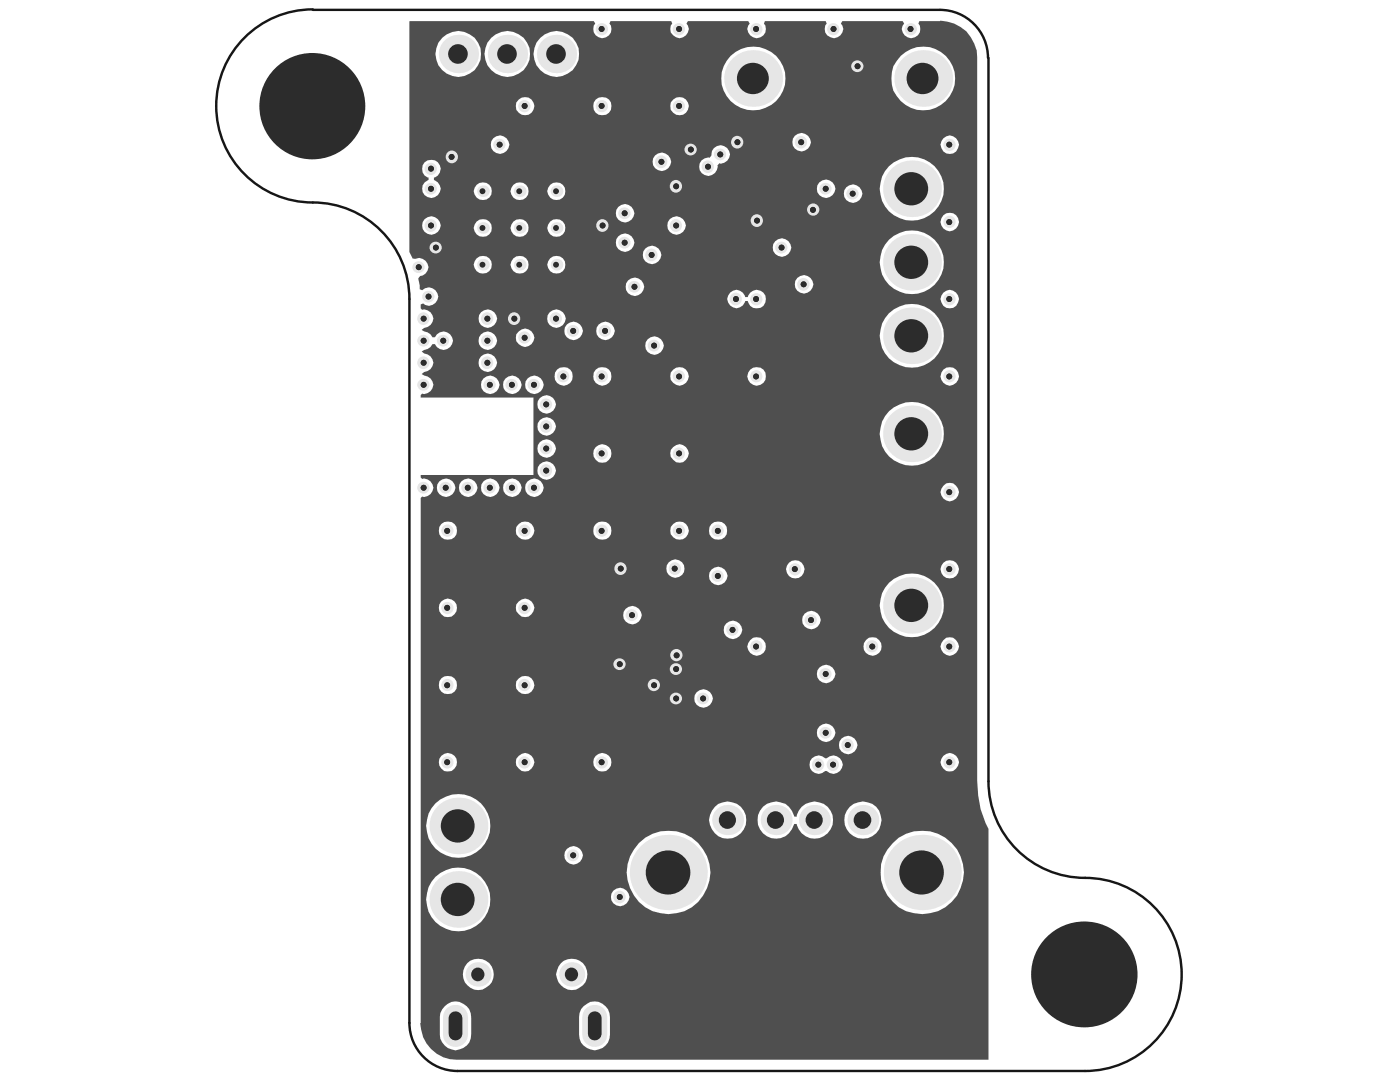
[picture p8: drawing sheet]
<svg xmlns="http://www.w3.org/2000/svg" width="279mm" height="216mm" viewBox="0 0 279 216" stroke-linecap="round" stroke-linejoin="round" font-family="sans-serif">
<path d="M81.7 4.2h36.8l.3 .5a1.81 1.81 0 0 0 .2 2.5 1.81 1.81 0 0 0 2.4 0 1.81 1.81 0 0 0 .2-2.5l.2-.5h12.2l.2 .5a1.81 1.81 0 0 0 .1 2.5 1.81 1.81 0 0 0 2.5 0 1.81 1.81 0 0 0 .2-2.5l.3-.5h12l.3 .5a1.78 1.78 0 0 0 0 2.2 1.78 1.78 0 0 0 2.2 .5 1.73 1.73 0 0 0 .7-2.7l.2-.5h12.1l.2 .5a1.81 1.81 0 0 0 .2 2.5 1.81 1.81 0 0 0 2.4 0 1.81 1.81 0 0 0 .2-2.5l.3-.5h12l.3 .5a1.78 1.78 0 0 0 0 2.2 1.78 1.78 0 0 0 2.2 .5 1.73 1.73 0 0 0 .7-2.7l.2-.5h4.1a7.2 7.2 0 0 1 7.4 7.4v144.3a19.1 19.1 0 0 0 2.3 9.5v46.1h-106a7.2 7.2 0 0 1-7.3-7.4v-104.7l.3-.3a1.81 1.81 0 0 0 2.2-1.8 1.81 1.81 0 0 0-2.2-1.7l-.3-.3v-.5h22.5v-15.5h-22.5v-.5l.3-.3a1.83 1.83 0 0 0 2.1-1.5 1.83 1.83 0 0 0-1.8-2.1l-.4-.3 .4-.4a1.86 1.86 0 0 0 1.9-1.8 1.86 1.86 0 0 0-1.9-1.9l-.4-.4 1.7-.8 .4-.6h.5a1.88 1.88 0 0 0 2.9 .8 1.88 1.88 0 0 0 0-3 1.88 1.88 0 0 0-2.9 .8h-.5l-.4-.6-1.7-.9 .4-.4a1.83 1.83 0 0 0 1.9-2 1.83 1.83 0 0 0-2.2-1.6l-.3-.3v-.8l.4-.2a1.85 1.85 0 0 0 2.6-.2 1.85 1.85 0 0 0-.2-2.6 1.85 1.85 0 0 0-2.5 .2l-.5-.2v-.8l-.3-1.3 .4-.5a1.82 1.82 0 0 0 1.5-2.4 1.82 1.82 0 0 0-2.6-1l-.5-.1-.6-1.3zM106.4 10.7a4.6 4.6 0 0 0 9.2 0 4.6 4.6 0 0 0-9.2 0zM96.7 10.7a4.6 4.6 0 0 0 9.1 0 4.6 4.6 0 0 0-9.1 0zM86.9 10.7a4.6 4.6 0 0 0 9.1 0 4.6 4.6 0 0 0-9.1 0zM179.8 11.2a6.4 6.4 0 0 0 1.3 10 6.4 6.4 0 0 0 9.3-3.9 6.4 6.4 0 0 0-6.1-8 6.4 6.4 0 0 0-4.5 1.9zM144 15.7a6.4 6.4 0 0 0 12.7 0 6.4 6.4 0 0 0-12.7 0zM133.7 21.2a1.85 1.85 0 0 0 3.7 0 1.85 1.85 0 0 0-3.7 0zM118.4 21.2a1.85 1.85 0 0 0 3.7 0 1.85 1.85 0 0 0-3.7 0zM102.9 21.2a1.85 1.85 0 0 0 3.7 0 1.85 1.85 0 0 0-3.7 0zM158.1 28.4a1.85 1.85 0 0 0 3.7 0 1.85 1.85 0 0 0-3.7 0zM97.9 28.8a1.85 1.85 0 0 0 3.7 0 1.85 1.85 0 0 0-3.7 0zM187.7 28.9a1.85 1.85 0 0 0 3.7 0 1.85 1.85 0 0 0-3.7 0zM140 32a1.82 1.82 0 0 0 .8 3 1.82 1.82 0 0 0 2.4-1.9l.4-.5a1.82 1.82 0 0 0 2-1.7 1.82 1.82 0 0 0-1.7-1.9 1.82 1.82 0 0 0-1.9 1.8l-.4 .7-.2-.1-.8 .2zM130.2 32.3a1.85 1.85 0 0 0 3.7 0 1.85 1.85 0 0 0-3.7 0zM163 37.7a1.85 1.85 0 0 0 3.7 0 1.85 1.85 0 0 0-3.7 0zM84.7 32.4a1.79 1.79 0 0 0 .8 3v.5a1.83 1.83 0 0 0-1.1 2.5 1.83 1.83 0 0 0 2.7 .8 1.83 1.83 0 0 0 .3-2.8l-.8-.5v-.5a1.84 1.84 0 0 0 1-2.7 1.84 1.84 0 0 0-2.9-.3zM109.3 38.2a1.78 1.78 0 0 0 3.5 0 1.78 1.78 0 0 0-3.5 0zM101.9 38.2a1.8 1.8 0 0 0 3.6 0 1.8 1.8 0 0 0-3.6 0zM94.6 38.2a1.8 1.8 0 0 0 3.6 0 1.8 1.8 0 0 0-3.6 0zM168.4 38.6a1.85 1.85 0 0 0 3.7 0 1.85 1.85 0 0 0-3.7 0zM175.6 37.7a6.4 6.4 0 0 0 12.7 0 6.4 6.4 0 0 0-12.7 0zM122.9 42.5a1.85 1.85 0 0 0 3.7 0 1.85 1.85 0 0 0-3.7 0zM187.7 44.3a1.85 1.85 0 0 0 3.7 0 1.85 1.85 0 0 0-3.7 0zM133.1 45a1.85 1.85 0 0 0 3.7 0 1.85 1.85 0 0 0-3.7 0zM84.2 45a1.85 1.85 0 0 0 3.7 0 1.85 1.85 0 0 0-3.7 0zM109.3 45.5a1.78 1.78 0 0 0 3.5 0 1.78 1.78 0 0 0-3.5 0zM101.9 45.5a1.8 1.8 0 0 0 3.6 0 1.8 1.8 0 0 0-3.6 0zM94.6 45.5a1.8 1.8 0 0 0 3.6 0 1.8 1.8 0 0 0-3.6 0zM122.9 48.4a1.85 1.85 0 0 0 3.7 0 1.85 1.85 0 0 0-3.7 0zM154.2 49.4a1.85 1.85 0 0 0 3.7 0 1.85 1.85 0 0 0-3.7 0zM128.2 50.9a1.85 1.85 0 0 0 3.7 0 1.85 1.85 0 0 0-3.7 0zM109.3 52.8a1.78 1.78 0 0 0 3.5 0 1.78 1.78 0 0 0-3.5 0zM101.9 52.8a1.8 1.8 0 0 0 3.6 0 1.8 1.8 0 0 0-3.6 0zM94.6 52.8a1.8 1.8 0 0 0 3.6 0 1.8 1.8 0 0 0-3.6 0zM158.6 56.7a1.85 1.85 0 0 0 3.7 0 1.85 1.85 0 0 0-3.7 0zM175.6 52.4a6.4 6.4 0 0 0 12.7 0 6.4 6.4 0 0 0-12.7 0zM124.8 57.2a1.85 1.85 0 0 0 3.7 0 1.85 1.85 0 0 0-3.7 0zM187.7 59.7a1.85 1.85 0 0 0 3.7 0 1.85 1.85 0 0 0-3.7 0zM145.7 58.4a1.8 1.8 0 0 0 .4 2.8 1.8 1.8 0 0 0 2.6-1.1h.5a1.83 1.83 0 0 0 2.8 1.1 1.83 1.83 0 0 0 0-3 1.83 1.83 0 0 0-2.8 1.1h-.5a1.8 1.8 0 0 0-3-.9zM109.2 63.6a1.85 1.85 0 0 0 3.7 0 1.85 1.85 0 0 0-3.7 0zM95.5 63.6a1.85 1.85 0 0 0 3.7 0 1.85 1.85 0 0 0-3.7 0zM119 66a1.85 1.85 0 0 0 3.6 0 1.85 1.85 0 0 0-3.6 0zM112.6 66a1.85 1.85 0 0 0 3.7 0 1.85 1.85 0 0 0-3.7 0zM102.9 67.4a1.85 1.85 0 0 0 3.7 0 1.85 1.85 0 0 0-3.7 0zM95.5 68a1.85 1.85 0 0 0 3.7 0 1.85 1.85 0 0 0-3.7 0zM128.7 68.9a1.85 1.85 0 0 0 3.7 0 1.85 1.85 0 0 0-3.7 0zM175.6 67a6.4 6.4 0 0 0 12.7 0 6.4 6.4 0 0 0-12.7 0zM95.5 72.4a1.85 1.85 0 0 0 3.7 0 1.85 1.85 0 0 0-3.7 0zM187.7 75.1a1.85 1.85 0 0 0 3.7 0 1.85 1.85 0 0 0-3.7 0zM149.2 75.1a1.85 1.85 0 0 0 3.7 0 1.85 1.85 0 0 0-3.7 0zM133.7 75.1a1.85 1.85 0 0 0 3.7 0 1.85 1.85 0 0 0-3.7 0zM118.4 75.1a1.85 1.85 0 0 0 3.7 0 1.85 1.85 0 0 0-3.7 0zM110.6 75.1a1.85 1.85 0 0 0 3.7 0 1.85 1.85 0 0 0-3.7 0zM104.8 76.8a1.85 1.85 0 0 0 3.7 0 1.85 1.85 0 0 0-3.7 0zM100.4 76.8a1.85 1.85 0 0 0 3.6 0 1.85 1.85 0 0 0-3.6 0zM96 76.8a1.85 1.85 0 0 0 3.6 0 1.85 1.85 0 0 0-3.6 0zM107.2 80.7a1.85 1.85 0 0 0 3.7 0 1.85 1.85 0 0 0-3.7 0zM107.2 85.1a1.85 1.85 0 0 0 3.7 0 1.85 1.85 0 0 0-3.7 0zM107.2 89.5a1.85 1.85 0 0 0 3.7 0 1.85 1.85 0 0 0-3.7 0zM133.7 90.5a1.85 1.85 0 0 0 3.7 0 1.85 1.85 0 0 0-3.7 0zM118.4 90.5a1.85 1.85 0 0 0 3.7 0 1.85 1.85 0 0 0-3.7 0zM175.6 86.6a6.4 6.4 0 0 0 12.7 0 6.4 6.4 0 0 0-12.7 0zM107.2 93.9a1.85 1.85 0 0 0 3.7 0 1.85 1.85 0 0 0-3.7 0zM104.8 97.3a1.85 1.85 0 0 0 3.7 0 1.85 1.85 0 0 0-3.7 0zM100.4 97.3a1.85 1.85 0 0 0 3.6 0 1.85 1.85 0 0 0-3.6 0zM96 97.3a1.85 1.85 0 0 0 3.6 0 1.85 1.85 0 0 0-3.6 0zM91.6 97.3a1.85 1.85 0 0 0 3.6 0 1.85 1.85 0 0 0-3.6 0zM87.1 97.3a1.85 1.85 0 0 0 3.7 0 1.85 1.85 0 0 0-3.7 0zM187.7 98.2a1.85 1.85 0 0 0 3.7 0 1.85 1.85 0 0 0-3.7 0zM141.5 105.9a1.85 1.85 0 0 0 3.6 0 1.85 1.85 0 0 0-3.6 0zM133.7 105.9a1.85 1.85 0 0 0 3.7 0 1.85 1.85 0 0 0-3.7 0zM118.4 105.9a1.85 1.85 0 0 0 3.7 0 1.85 1.85 0 0 0-3.7 0zM102.9 105.9a1.85 1.85 0 0 0 3.7 0 1.85 1.85 0 0 0-3.7 0zM87.5 105.9a1.85 1.85 0 0 0 3.7 0 1.85 1.85 0 0 0-3.7 0zM132.9 113.4a1.85 1.85 0 0 0 3.7 0 1.85 1.85 0 0 0-3.7 0zM187.7 113.6a1.85 1.85 0 0 0 3.7 0 1.85 1.85 0 0 0-3.7 0zM156.9 113.6a1.82 1.82 0 0 0 3.6 0 1.82 1.82 0 0 0-3.6 0zM141.5 114.9a1.85 1.85 0 0 0 3.6 0 1.85 1.85 0 0 0-3.6 0zM102.9 121.3a1.85 1.85 0 0 0 3.7 0 1.85 1.85 0 0 0-3.7 0zM87.5 121.3a1.85 1.85 0 0 0 3.7 0 1.85 1.85 0 0 0-3.7 0zM124.3 122.7a1.85 1.85 0 0 0 3.7 0 1.85 1.85 0 0 0-3.7 0zM160 123.7a1.85 1.85 0 0 0 3.7 0 1.85 1.85 0 0 0-3.7 0zM175.6 120.8a6.4 6.4 0 0 0 12.7 0 6.4 6.4 0 0 0-12.7 0zM144.4 125.7a1.85 1.85 0 0 0 3.7 0 1.85 1.85 0 0 0-3.7 0zM187.7 129a1.85 1.85 0 0 0 3.7 0 1.85 1.85 0 0 0-3.7 0zM172.3 129a1.85 1.85 0 0 0 3.7 0 1.85 1.85 0 0 0-3.7 0zM149.2 129a1.85 1.85 0 0 0 3.7 0 1.85 1.85 0 0 0-3.7 0zM163 134.5a1.85 1.85 0 0 0 3.7 0 1.85 1.85 0 0 0-3.7 0zM102.9 136.7a1.85 1.85 0 0 0 3.7 0 1.85 1.85 0 0 0-3.7 0zM87.5 136.7a1.85 1.85 0 0 0 3.7 0 1.85 1.85 0 0 0-3.7 0zM138.5 139.4a1.85 1.85 0 0 0 3.7 0 1.85 1.85 0 0 0-3.7 0zM163 146.2a1.85 1.85 0 0 0 3.7 0 1.85 1.85 0 0 0-3.7 0zM167.4 148.7a1.85 1.85 0 0 0 3.7 0 1.85 1.85 0 0 0-3.7 0zM162 151.3a1.83 1.83 0 0 0 .1 2.6 1.83 1.83 0 0 0 2.6-.1h.3a1.86 1.86 0 0 0 2.6 .1 1.86 1.86 0 0 0 0-2.7 1.86 1.86 0 0 0-2.6 .1h-.3a1.78 1.78 0 0 0-2.7 0zM188.3 150.8a1.84 1.84 0 0 0 .6 3 1.84 1.84 0 0 0 2.5-1.7 1.84 1.84 0 0 0-2.5-1.7zM118.4 152.1a1.85 1.85 0 0 0 3.7 0 1.85 1.85 0 0 0-3.7 0zM102.9 152.1a1.85 1.85 0 0 0 3.7 0 1.85 1.85 0 0 0-3.7 0zM87.5 152.1a1.85 1.85 0 0 0 3.7 0 1.85 1.85 0 0 0-3.7 0zM152.3 161a3.7 3.7 0 0 0 .8 5.9 3.7 3.7 0 0 0 5.4-2.5h.5a3.7 3.7 0 0 0 5.4 2.4 3.7 3.7 0 0 0 .8-5.8 3.7 3.7 0 0 0-5.8 .8l-.4 1.1h-.5a3.7 3.7 0 0 0-4.6-2.8l-.9 .3zM168.5 163.6a3.7 3.7 0 0 0 7.4 0 3.7 3.7 0 0 0-7.4 0zM141.6 163.6a3.7 3.7 0 0 0 7.4 0 3.7 3.7 0 0 0-7.4 0zM85 164.8a6.4 6.4 0 0 0 12.8 0 6.4 6.4 0 0 0-12.8 0zM112.6 170.7a1.85 1.85 0 0 0 3.7 0 1.85 1.85 0 0 0-3.7 0zM121.9 179a1.85 1.85 0 0 0 3.7 0 1.85 1.85 0 0 0-3.7 0zM175.7 174.1a8.4 8.4 0 0 0 16.7 0 8.4 8.4 0 0 0-16.7 0zM125.1 174.1a8.3 8.3 0 0 0 16.6 0 8.3 8.3 0 0 0-16.6 0zM85 179.5a6.4 6.4 0 0 0 12.8 0 6.4 6.4 0 0 0-12.8 0zM111 194.4a3.1 3.1 0 0 0 6.3 0 3.1 3.1 0 0 0-6.3 0zM92.3 194.4a3.1 3.1 0 0 0 6.3 0 3.1 3.1 0 0 0-6.3 0zM116.4 200.8l-.4 .6a11.1 11.1 0 0 0-.3 5.8 3.1 3.1 0 0 0 3.3 2.4 3.1 3.1 0 0 0 2.7-3.1v-3.6a3.1 3.1 0 0 0-1.9-2.8 3.1 3.1 0 0 0-3.4 .7zM88.8 200.8l-.9 1.4-.1 4.3a3.1 3.1 0 0 0 3.1 3.1 3.1 3.1 0 0 0 3.1-3.1v-3.6a3.1 3.1 0 0 0-1.9-2.8 3.1 3.1 0 0 0-3.3 .7z" fill="#4e4e56"/>
<circle cx="161.8" cy="123.7" r="1.2" fill="#e6e6e6"/>
<circle cx="161.8" cy="123.7" r=".59" fill="#2c2c2c"/>
<circle cx="146.2" cy="125.7" r="1.2" fill="#e6e6e6"/>
<circle cx="146.2" cy="125.7" r=".59" fill="#2c2c2c"/>
<circle cx="140.3" cy="139.4" r="1.2" fill="#e6e6e6"/>
<circle cx="140.3" cy="139.4" r=".59" fill="#2c2c2c"/>
<circle cx="156" cy="49.4" r="1.2" fill="#e6e6e6"/>
<circle cx="156" cy="49.4" r=".59" fill="#2c2c2c"/>
<circle cx="130.5" cy="68.9" r="1.2" fill="#e6e6e6"/>
<circle cx="130.5" cy="69" r=".59" fill="#2c2c2c"/>
<circle cx="126.6" cy="57.2" r="1.2" fill="#e6e6e6"/>
<circle cx="126.6" cy="57.2" r=".59" fill="#2c2c2c"/>
<circle cx="85.5" cy="59.2" r="1.2" fill="#e6e6e6"/>
<circle cx="85.5" cy="59.2" r=".59" fill="#2c2c2c"/>
<circle cx="83.5" cy="53.3" r="1.2" fill="#e6e6e6"/>
<circle cx="83.6" cy="53.3" r=".59" fill="#2c2c2c"/>
<circle cx="189.5" cy="28.9" r="1.22" fill="#e6e6e6"/>
<circle cx="189.4" cy="28.9" r=".59" fill="#2c2c2c"/>
<circle cx="189.5" cy="44.3" r="1.22" fill="#e6e6e6"/>
<circle cx="189.4" cy="44.3" r=".59" fill="#2c2c2c"/>
<circle cx="189.5" cy="59.7" r="1.22" fill="#e6e6e6"/>
<circle cx="189.4" cy="59.7" r=".59" fill="#2c2c2c"/>
<circle cx="189.5" cy="75.1" r="1.22" fill="#e6e6e6"/>
<circle cx="189.4" cy="75.1" r=".59" fill="#2c2c2c"/>
<circle cx="189.5" cy="98.2" r="1.22" fill="#e6e6e6"/>
<circle cx="189.4" cy="98.2" r=".59" fill="#2c2c2c"/>
<circle cx="189.5" cy="113.6" r="1.22" fill="#e6e6e6"/>
<circle cx="189.4" cy="113.6" r=".59" fill="#2c2c2c"/>
<circle cx="189.5" cy="152.1" r="1.22" fill="#e6e6e6"/>
<circle cx="189.4" cy="152.1" r=".59" fill="#2c2c2c"/>
<circle cx="189.5" cy="129" r="1.22" fill="#e6e6e6"/>
<circle cx="189.4" cy="129" r=".59" fill="#2c2c2c"/>
<circle cx="181.8" cy="5.8" r="1.22" fill="#e6e6e6"/>
<circle cx="181.7" cy="5.8" r=".59" fill="#2c2c2c"/>
<circle cx="166.3" cy="5.8" r="1.22" fill="#e6e6e6"/>
<circle cx="166.4" cy="5.8" r=".59" fill="#2c2c2c"/>
<circle cx="150.9" cy="5.8" r="1.22" fill="#e6e6e6"/>
<circle cx="150.9" cy="5.8" r=".59" fill="#2c2c2c"/>
<circle cx="120.1" cy="5.8" r="1.22" fill="#e6e6e6"/>
<circle cx="120.1" cy="5.8" r=".59" fill="#2c2c2c"/>
<circle cx="135.5" cy="5.8" r="1.22" fill="#e6e6e6"/>
<circle cx="135.5" cy="5.8" r=".59" fill="#2c2c2c"/>
<circle cx="135.5" cy="21.2" r="1.22" fill="#e6e6e6"/>
<circle cx="135.5" cy="21.1" r=".59" fill="#2c2c2c"/>
<circle cx="120.1" cy="21.2" r="1.22" fill="#e6e6e6"/>
<circle cx="120.1" cy="21.1" r=".59" fill="#2c2c2c"/>
<circle cx="104.7" cy="21.2" r="1.22" fill="#e6e6e6"/>
<circle cx="104.7" cy="21.1" r=".59" fill="#2c2c2c"/>
<circle cx="120.1" cy="75.1" r="1.22" fill="#e6e6e6"/>
<circle cx="120.1" cy="75.1" r=".59" fill="#2c2c2c"/>
<circle cx="150.9" cy="59.7" r="1.22" fill="#e6e6e6"/>
<circle cx="150.9" cy="59.7" r=".59" fill="#2c2c2c"/>
<circle cx="150.9" cy="75.1" r="1.22" fill="#e6e6e6"/>
<circle cx="150.9" cy="75.1" r=".59" fill="#2c2c2c"/>
<circle cx="174" cy="129" r="1.22" fill="#e6e6e6"/>
<circle cx="174.1" cy="129" r=".59" fill="#2c2c2c"/>
<circle cx="150.9" cy="129" r="1.22" fill="#e6e6e6"/>
<circle cx="150.9" cy="129" r=".59" fill="#2c2c2c"/>
<circle cx="158.7" cy="113.6" r="1.22" fill="#e6e6e6"/>
<circle cx="158.6" cy="113.6" r=".59" fill="#2c2c2c"/>
<circle cx="143.2" cy="105.9" r="1.22" fill="#e6e6e6"/>
<circle cx="143.3" cy="105.9" r=".59" fill="#2c2c2c"/>
<circle cx="135.5" cy="105.9" r="1.22" fill="#e6e6e6"/>
<circle cx="135.5" cy="105.9" r=".59" fill="#2c2c2c"/>
<circle cx="135.5" cy="90.5" r="1.22" fill="#e6e6e6"/>
<circle cx="135.5" cy="90.5" r=".59" fill="#2c2c2c"/>
<circle cx="135.5" cy="75.1" r="1.22" fill="#e6e6e6"/>
<circle cx="135.5" cy="75.1" r=".59" fill="#2c2c2c"/>
<circle cx="104.7" cy="67.3" r="1.22" fill="#e6e6e6"/>
<circle cx="104.7" cy="67.4" r=".59" fill="#2c2c2c"/>
<circle cx="112.4" cy="75.1" r="1.22" fill="#e6e6e6"/>
<circle cx="112.4" cy="75.1" r=".59" fill="#2c2c2c"/>
<circle cx="120.1" cy="90.5" r="1.22" fill="#e6e6e6"/>
<circle cx="120.1" cy="90.5" r=".59" fill="#2c2c2c"/>
<circle cx="120.1" cy="105.9" r="1.22" fill="#e6e6e6"/>
<circle cx="120.1" cy="105.9" r=".59" fill="#2c2c2c"/>
<circle cx="120.1" cy="152.1" r="1.22" fill="#e6e6e6"/>
<circle cx="120.1" cy="152.1" r=".59" fill="#2c2c2c"/>
<circle cx="104.7" cy="152.1" r="1.22" fill="#e6e6e6"/>
<circle cx="104.7" cy="152.1" r=".59" fill="#2c2c2c"/>
<circle cx="104.7" cy="136.7" r="1.22" fill="#e6e6e6"/>
<circle cx="104.7" cy="136.7" r=".59" fill="#2c2c2c"/>
<circle cx="104.7" cy="121.3" r="1.22" fill="#e6e6e6"/>
<circle cx="104.7" cy="121.3" r=".59" fill="#2c2c2c"/>
<circle cx="104.7" cy="105.9" r="1.22" fill="#e6e6e6"/>
<circle cx="104.7" cy="105.9" r=".59" fill="#2c2c2c"/>
<circle cx="89.3" cy="105.9" r="1.22" fill="#e6e6e6"/>
<circle cx="89.2" cy="105.9" r=".59" fill="#2c2c2c"/>
<circle cx="89.3" cy="121.3" r="1.22" fill="#e6e6e6"/>
<circle cx="89.2" cy="121.3" r=".59" fill="#2c2c2c"/>
<circle cx="89.3" cy="136.7" r="1.22" fill="#e6e6e6"/>
<circle cx="89.2" cy="136.7" r=".59" fill="#2c2c2c"/>
<circle cx="89.3" cy="152.1" r="1.22" fill="#e6e6e6"/>
<circle cx="89.2" cy="152.1" r=".59" fill="#2c2c2c"/>
<circle cx="120.7" cy="66" r="1.2" fill="#e6e6e6"/>
<circle cx="120.8" cy="66" r=".59" fill="#2c2c2c"/>
<circle cx="114.4" cy="66" r="1.2" fill="#e6e6e6"/>
<circle cx="114.4" cy="66" r=".59" fill="#2c2c2c"/>
<circle cx="84.5" cy="68" r="1.2" fill="#e6e6e6"/>
<circle cx="84.5" cy="68" r=".59" fill="#2c2c2c"/>
<circle cx="84.5" cy="97.3" r="1.2" fill="#e6e6e6"/>
<circle cx="84.5" cy="97.3" r=".59" fill="#2c2c2c"/>
<circle cx="88.9" cy="97.3" r="1.2" fill="#e6e6e6"/>
<circle cx="88.9" cy="97.3" r=".59" fill="#2c2c2c"/>
<circle cx="84.5" cy="63.6" r="1.25" fill="#e6e6e6"/>
<circle cx="84.5" cy="63.6" r=".59" fill="#2c2c2c"/>
<circle cx="84.5" cy="72.4" r="1.25" fill="#e6e6e6"/>
<circle cx="84.5" cy="72.4" r=".59" fill="#2c2c2c"/>
<circle cx="88.4" cy="68" r="1.2" fill="#e6e6e6"/>
<circle cx="88.5" cy="68" r=".59" fill="#2c2c2c"/>
<circle cx="97.2" cy="63.6" r="1.25" fill="#e6e6e6"/>
<circle cx="97.3" cy="63.6" r=".59" fill="#2c2c2c"/>
<circle cx="97.2" cy="68" r="1.2" fill="#e6e6e6"/>
<circle cx="97.3" cy="68" r=".59" fill="#2c2c2c"/>
<circle cx="97.2" cy="72.4" r="1.25" fill="#e6e6e6"/>
<circle cx="97.3" cy="72.4" r=".59" fill="#2c2c2c"/>
<circle cx="84.5" cy="76.8" r="1.2" fill="#e6e6e6"/>
<circle cx="84.5" cy="76.8" r=".59" fill="#2c2c2c"/>
<circle cx="97.7" cy="76.8" r="1.2" fill="#e6e6e6"/>
<circle cx="97.8" cy="76.8" r=".59" fill="#2c2c2c"/>
<circle cx="102.1" cy="76.8" r="1.2" fill="#e6e6e6"/>
<circle cx="102.2" cy="76.8" r=".59" fill="#2c2c2c"/>
<circle cx="106.5" cy="76.8" r="1.2" fill="#e6e6e6"/>
<circle cx="106.6" cy="76.8" r=".59" fill="#2c2c2c"/>
<circle cx="109" cy="80.7" r="1.2" fill="#e6e6e6"/>
<circle cx="109" cy="80.7" r=".59" fill="#2c2c2c"/>
<circle cx="108.9" cy="85.1" r="1.25" fill="#e6e6e6"/>
<circle cx="109" cy="85.1" r=".59" fill="#2c2c2c"/>
<circle cx="109" cy="89.5" r="1.2" fill="#e6e6e6"/>
<circle cx="109" cy="89.5" r=".59" fill="#2c2c2c"/>
<circle cx="108.9" cy="93.9" r="1.25" fill="#e6e6e6"/>
<circle cx="109" cy="93.9" r=".59" fill="#2c2c2c"/>
<circle cx="106.5" cy="97.3" r="1.2" fill="#e6e6e6"/>
<circle cx="106.6" cy="97.3" r=".59" fill="#2c2c2c"/>
<circle cx="102.1" cy="97.3" r="1.2" fill="#e6e6e6"/>
<circle cx="102.2" cy="97.3" r=".59" fill="#2c2c2c"/>
<circle cx="97.7" cy="97.3" r="1.2" fill="#e6e6e6"/>
<circle cx="97.8" cy="97.3" r=".59" fill="#2c2c2c"/>
<circle cx="93.3" cy="97.3" r="1.2" fill="#e6e6e6"/>
<circle cx="93.4" cy="97.3" r=".59" fill="#2c2c2c"/>
<circle cx="123.7" cy="132.5" r="1.2" fill="#e6e6e6"/>
<circle cx="123.7" cy="132.5" r=".59" fill="#2c2c2c"/>
<circle cx="135" cy="130.7" r="1.22" fill="#e6e6e6"/>
<circle cx="135" cy="130.8" r=".59" fill="#2c2c2c"/>
<circle cx="134.9" cy="139.4" r="1.2" fill="#e6e6e6"/>
<circle cx="134.9" cy="139.4" r=".59" fill="#2c2c2c"/>
<circle cx="130.5" cy="136.7" r="1.22" fill="#e6e6e6"/>
<circle cx="130.5" cy="136.7" r=".59" fill="#2c2c2c"/>
<circle cx="134.9" cy="133.5" r="1.2" fill="#e6e6e6"/>
<circle cx="134.9" cy="133.5" r=".59" fill="#2c2c2c"/>
<circle cx="123.8" cy="113.5" r="1.25" fill="#e6e6e6"/>
<circle cx="123.9" cy="113.5" r=".59" fill="#2c2c2c"/>
<circle cx="162.3" cy="41.8" r="1.22" fill="#e6e6e6"/>
<circle cx="162.2" cy="41.9" r=".59" fill="#2c2c2c"/>
<circle cx="151" cy="44" r="1.25" fill="#e6e6e6"/>
<circle cx="151.1" cy="44" r=".59" fill="#2c2c2c"/>
<circle cx="134.9" cy="37.2" r="1.25" fill="#e6e6e6"/>
<circle cx="134.9" cy="37.2" r=".59" fill="#2c2c2c"/>
<circle cx="102.6" cy="63.6" r="1.25" fill="#e6e6e6"/>
<circle cx="102.6" cy="63.6" r=".59" fill="#2c2c2c"/>
<circle cx="90.1" cy="31.3" r="1.25" fill="#e6e6e6"/>
<circle cx="90.1" cy="31.3" r=".59" fill="#2c2c2c"/>
<circle cx="123.6" cy="179" r="1.25" fill="#e6e6e6"/>
<circle cx="123.7" cy="179" r=".59" fill="#2c2c2c"/>
<circle cx="114.4" cy="170.7" r="1.2" fill="#e6e6e6"/>
<circle cx="114.4" cy="170.7" r=".59" fill="#2c2c2c"/>
<circle cx="159.8" cy="28.4" r="1.25" fill="#e6e6e6"/>
<circle cx="159.9" cy="28.4" r=".59" fill="#2c2c2c"/>
<circle cx="134.7" cy="113.5" r="1.25" fill="#e6e6e6"/>
<circle cx="134.6" cy="113.5" r=".59" fill="#2c2c2c"/>
<circle cx="164.8" cy="134.5" r="1.2" fill="#e6e6e6"/>
<circle cx="164.8" cy="134.5" r=".59" fill="#2c2c2c"/>
<circle cx="164.8" cy="146.2" r="1.2" fill="#e6e6e6"/>
<circle cx="164.8" cy="146.2" r=".59" fill="#2c2c2c"/>
<circle cx="163.2" cy="152.6" r="1.25" fill="#e6e6e6"/>
<circle cx="163.3" cy="152.6" r=".59" fill="#2c2c2c"/>
<circle cx="166.2" cy="152.6" r="1.25" fill="#e6e6e6"/>
<circle cx="166.3" cy="152.6" r=".59" fill="#2c2c2c"/>
<circle cx="169.1" cy="148.7" r="1.25" fill="#e6e6e6"/>
<circle cx="169.2" cy="148.7" r=".59" fill="#2c2c2c"/>
<circle cx="126.1" cy="122.7" r="1.2" fill="#e6e6e6"/>
<circle cx="126.1" cy="122.7" r=".59" fill="#2c2c2c"/>
<circle cx="143.2" cy="114.9" r="1.2" fill="#e6e6e6"/>
<circle cx="143.3" cy="114.9" r=".59" fill="#2c2c2c"/>
<circle cx="171.1" cy="13.2" r="1.2" fill="#e6e6e6"/>
<circle cx="171.1" cy="13.2" r=".59" fill="#2c2c2c"/>
<circle cx="146.8" cy="59.7" r="1.25" fill="#e6e6e6"/>
<circle cx="146.9" cy="59.7" r=".59" fill="#2c2c2c"/>
<circle cx="110.9" cy="63.6" r="1.25" fill="#e6e6e6"/>
<circle cx="111" cy="63.6" r=".59" fill="#2c2c2c"/>
<circle cx="99.7" cy="28.9" r="1.2" fill="#e6e6e6"/>
<circle cx="99.7" cy="28.9" r=".59" fill="#2c2c2c"/>
<circle cx="85.9" cy="45" r="1.25" fill="#e6e6e6"/>
<circle cx="86" cy="45" r=".59" fill="#2c2c2c"/>
<circle cx="86" cy="37.7" r="1.2" fill="#e6e6e6"/>
<circle cx="86" cy="37.7" r=".59" fill="#2c2c2c"/>
<circle cx="86" cy="33.7" r="1.22" fill="#e6e6e6"/>
<circle cx="86" cy="33.7" r=".59" fill="#2c2c2c"/>
<circle cx="141.2" cy="33.3" r="1.25" fill="#e6e6e6"/>
<circle cx="141.3" cy="33.3" r=".59" fill="#2c2c2c"/>
<circle cx="131.9" cy="32.3" r="1.25" fill="#e6e6e6"/>
<circle cx="132" cy="32.3" r=".59" fill="#2c2c2c"/>
<circle cx="137.9" cy="29.8" r="1.2" fill="#e6e6e6"/>
<circle cx="137.9" cy="29.8" r=".59" fill="#2c2c2c"/>
<circle cx="147.1" cy="28.4" r="1.25" fill="#e6e6e6"/>
<circle cx="147.2" cy="28.4" r=".59" fill="#2c2c2c"/>
<circle cx="143.7" cy="30.8" r="1.2" fill="#e6e6e6"/>
<circle cx="143.7" cy="30.8" r=".59" fill="#2c2c2c"/>
<circle cx="170.1" cy="38.6" r="1.2" fill="#e6e6e6"/>
<circle cx="170.2" cy="38.6" r=".59" fill="#2c2c2c"/>
<circle cx="87" cy="49.4" r="1.2" fill="#e6e6e6"/>
<circle cx="87" cy="49.4" r=".59" fill="#2c2c2c"/>
<circle cx="120.2" cy="45" r="1.25" fill="#e6e6e6"/>
<circle cx="120.3" cy="45" r=".59" fill="#2c2c2c"/>
<circle cx="164.8" cy="37.7" r="1.2" fill="#e6e6e6"/>
<circle cx="164.8" cy="37.7" r=".59" fill="#2c2c2c"/>
<circle cx="124.6" cy="48.4" r="1.2" fill="#e6e6e6"/>
<circle cx="124.7" cy="48.4" r=".59" fill="#2c2c2c"/>
<circle cx="134.9" cy="45" r="1.25" fill="#e6e6e6"/>
<circle cx="134.9" cy="45" r=".59" fill="#2c2c2c"/>
<circle cx="124.6" cy="42.5" r="1.2" fill="#e6e6e6"/>
<circle cx="124.7" cy="42.6" r=".59" fill="#2c2c2c"/>
<circle cx="130" cy="50.9" r="1.25" fill="#e6e6e6"/>
<circle cx="130" cy="50.9" r=".59" fill="#2c2c2c"/>
<circle cx="160.3" cy="56.7" r="1.25" fill="#e6e6e6"/>
<circle cx="160.4" cy="56.7" r=".59" fill="#2c2c2c"/>
<circle cx="96.4" cy="52.8" r="1.16" fill="#e6e6e6"/>
<circle cx="96.3" cy="52.8" r=".59" fill="#2c2c2c"/>
<circle cx="96.4" cy="45.5" r="1.16" fill="#e6e6e6"/>
<circle cx="96.3" cy="45.5" r=".59" fill="#2c2c2c"/>
<circle cx="96.4" cy="38.2" r="1.16" fill="#e6e6e6"/>
<circle cx="96.3" cy="38.2" r=".59" fill="#2c2c2c"/>
<circle cx="114.1" cy="194.4" r="2.47" fill="#e6e6e6"/>
<circle cx="114" cy="194.4" r="1.35" fill="#2c2c2c"/>
<circle cx="145.2" cy="163.6" r="3.1" fill="#e6e6e6"/>
<circle cx="145.1" cy="163.6" r="1.74" fill="#2c2c2c"/>
<path d="M90.9 202.9v3.6" fill="none" stroke="#e6e6e6" stroke-width="4.9"/>
<path d="M90.9 203.1v3.2" fill="none" stroke="#2c2c2c" stroke-width="2.7"/>
<circle cx="103.7" cy="52.8" r="1.16" fill="#e6e6e6"/>
<circle cx="103.6" cy="52.8" r=".59" fill="#2c2c2c"/>
<circle cx="103.7" cy="45.5" r="1.16" fill="#e6e6e6"/>
<circle cx="103.6" cy="45.5" r=".59" fill="#2c2c2c"/>
<circle cx="103.7" cy="38.2" r="1.16" fill="#e6e6e6"/>
<circle cx="103.6" cy="38.2" r=".59" fill="#2c2c2c"/>
<circle cx="111.1" cy="52.8" r="1.16" fill="#e6e6e6"/>
<circle cx="111" cy="52.8" r=".59" fill="#2c2c2c"/>
<circle cx="111.1" cy="45.5" r="1.16" fill="#e6e6e6"/>
<circle cx="111" cy="45.5" r=".59" fill="#2c2c2c"/>
<circle cx="111.1" cy="38.2" r="1.16" fill="#e6e6e6"/>
<circle cx="111" cy="38.2" r=".59" fill="#2c2c2c"/>
<circle cx="95.4" cy="194.4" r="2.47" fill="#e6e6e6"/>
<circle cx="95.3" cy="194.4" r="1.35" fill="#2c2c2c"/>
<circle cx="91.5" cy="179.5" r="5.7" fill="#e6e6e6"/>
<circle cx="91.4" cy="179.5" r="3.4" fill="#2c2c2c"/>
<circle cx="154.9" cy="163.6" r="3.1" fill="#e6e6e6"/>
<circle cx="154.7" cy="163.6" r="1.74" fill="#2c2c2c"/>
<circle cx="162.5" cy="163.6" r="3.1" fill="#e6e6e6"/>
<circle cx="162.5" cy="163.6" r="1.74" fill="#2c2c2c"/>
<circle cx="182" cy="120.8" r="5.7" fill="#e6e6e6"/>
<circle cx="181.9" cy="120.8" r="3.4" fill="#2c2c2c"/>
<circle cx="182" cy="86.6" r="5.7" fill="#e6e6e6"/>
<circle cx="181.9" cy="86.6" r="3.4" fill="#2c2c2c"/>
<circle cx="182" cy="52.3" r="5.7" fill="#e6e6e6"/>
<circle cx="181.9" cy="52.3" r="3.4" fill="#2c2c2c"/>
<circle cx="182" cy="67" r="5.7" fill="#e6e6e6"/>
<circle cx="181.9" cy="67" r="3.4" fill="#2c2c2c"/>
<circle cx="182" cy="37.7" r="5.7" fill="#e6e6e6"/>
<circle cx="181.9" cy="37.7" r="3.4" fill="#2c2c2c"/>
<circle cx="62.4" cy="21.1" r="1.89" fill="#e6e6e6"/>
<circle cx="62.3" cy="21.2" r="10.6" fill="#2c2c2c"/>
<circle cx="91.5" cy="164.8" r="5.7" fill="#e6e6e6"/>
<circle cx="91.4" cy="164.8" r="3.4" fill="#2c2c2c"/>
<circle cx="91.5" cy="10.8" r="3.9" fill="#e6e6e6"/>
<circle cx="91.4" cy="10.8" r="1.96" fill="#2c2c2c"/>
<circle cx="101.3" cy="10.8" r="3.9" fill="#e6e6e6"/>
<circle cx="101.2" cy="10.8" r="1.96" fill="#2c2c2c"/>
<path d="M118.7 202.9v3.6" fill="none" stroke="#e6e6e6" stroke-width="4.9"/>
<path d="M118.7 203.1v3.2" fill="none" stroke="#2c2c2c" stroke-width="2.7"/>
<circle cx="111.1" cy="10.8" r="3.9" fill="#e6e6e6"/>
<circle cx="111" cy="10.8" r="1.96" fill="#2c2c2c"/>
<circle cx="150.3" cy="15.7" r="5.7" fill="#e6e6e6"/>
<circle cx="150.3" cy="15.7" r="3.2" fill="#2c2c2c"/>
<circle cx="184.1" cy="174.1" r="7.6" fill="#e6e6e6"/>
<circle cx="183.9" cy="174.1" r="4.4" fill="#2c2c2c"/>
<circle cx="184.3" cy="15.7" r="5.7" fill="#e6e6e6"/>
<circle cx="184.1" cy="15.7" r="3.2" fill="#2c2c2c"/>
<circle cx="216.5" cy="194.4" r="1.89" fill="#e6e6e6"/>
<circle cx="216.4" cy="194.4" r="10.6" fill="#2c2c2c"/>
<circle cx="172.2" cy="163.6" r="3.1" fill="#e6e6e6"/>
<circle cx="172.1" cy="163.6" r="1.76" fill="#2c2c2c"/>
<circle cx="133.4" cy="174.1" r="7.6" fill="#e6e6e6"/>
<circle cx="133.4" cy="174.1" r="4.4" fill="#2c2c2c"/>
<path d="M62.4 1.9a19.3 19.3 0 0 0-19.2 19.2 19.3 19.3 0 0 0 19.2 19.3 19.3 19.3 0 0 1 19.3 19.3v144.4a9.6 9.6 0 0 0 9.6 9.6h125.2a19.3 19.3 0 0 0 19.3-19.3 19.3 19.3 0 0 0-19.3-19.2 19.3 19.3 0 0 1-19.2-19.3v-144.3M62.4 2h125.2a9.6 9.6 0 0 1 9.6 9.6" fill="none" stroke="#161616" stroke-width=".48"/>
<g fill="#2c2c2c">
<circle cx="161.8" cy="123.7" r=".59"/>
<circle cx="146.2" cy="125.7" r=".59"/>
<circle cx="140.3" cy="139.4" r=".59"/>
<circle cx="156" cy="49.4" r=".59"/>
<circle cx="130.5" cy="69" r=".59"/>
<circle cx="126.6" cy="57.2" r=".59"/>
<circle cx="85.5" cy="59.2" r=".59"/>
<circle cx="83.6" cy="53.3" r=".59"/>
<circle cx="189.4" cy="28.9" r=".59"/>
<circle cx="189.4" cy="44.3" r=".59"/>
<circle cx="189.4" cy="59.7" r=".59"/>
<circle cx="189.4" cy="75.1" r=".59"/>
<circle cx="189.4" cy="98.2" r=".59"/>
<circle cx="189.4" cy="113.6" r=".59"/>
<circle cx="189.4" cy="152.1" r=".59"/>
<circle cx="189.4" cy="129" r=".59"/>
<circle cx="181.7" cy="5.8" r=".59"/>
<circle cx="166.4" cy="5.8" r=".59"/>
<circle cx="150.9" cy="5.8" r=".59"/>
<circle cx="120.1" cy="5.8" r=".59"/>
<circle cx="135.5" cy="5.8" r=".59"/>
<circle cx="135.5" cy="21.1" r=".59"/>
<circle cx="120.1" cy="21.1" r=".59"/>
<circle cx="104.7" cy="21.1" r=".59"/>
<circle cx="120.1" cy="75.1" r=".59"/>
<circle cx="150.9" cy="59.7" r=".59"/>
<circle cx="150.9" cy="75.1" r=".59"/>
<circle cx="174.1" cy="129" r=".59"/>
<circle cx="150.9" cy="129" r=".59"/>
<circle cx="158.6" cy="113.6" r=".59"/>
<circle cx="143.3" cy="105.9" r=".59"/>
<circle cx="135.5" cy="105.9" r=".59"/>
<circle cx="135.5" cy="90.5" r=".59"/>
<circle cx="135.5" cy="75.1" r=".59"/>
<circle cx="104.7" cy="67.4" r=".59"/>
<circle cx="112.4" cy="75.1" r=".59"/>
<circle cx="120.1" cy="90.5" r=".59"/>
<circle cx="120.1" cy="105.9" r=".59"/>
<circle cx="120.1" cy="152.1" r=".59"/>
<circle cx="104.7" cy="152.1" r=".59"/>
<circle cx="104.7" cy="136.7" r=".59"/>
<circle cx="104.7" cy="121.3" r=".59"/>
<circle cx="104.7" cy="105.9" r=".59"/>
<circle cx="89.2" cy="105.9" r=".59"/>
<circle cx="89.2" cy="121.3" r=".59"/>
<circle cx="89.2" cy="136.7" r=".59"/>
<circle cx="89.2" cy="152.1" r=".59"/>
<circle cx="120.8" cy="66" r=".59"/>
<circle cx="114.4" cy="66" r=".59"/>
<circle cx="84.5" cy="68" r=".59"/>
<circle cx="84.5" cy="97.3" r=".59"/>
<circle cx="88.9" cy="97.3" r=".59"/>
<circle cx="84.5" cy="63.6" r=".59"/>
<circle cx="84.5" cy="72.4" r=".59"/>
<circle cx="88.5" cy="68" r=".59"/>
<circle cx="97.3" cy="63.6" r=".59"/>
<circle cx="97.3" cy="68" r=".59"/>
<circle cx="97.3" cy="72.4" r=".59"/>
<circle cx="84.5" cy="76.8" r=".59"/>
<circle cx="97.8" cy="76.8" r=".59"/>
<circle cx="102.2" cy="76.8" r=".59"/>
<circle cx="106.6" cy="76.8" r=".59"/>
<circle cx="109" cy="80.7" r=".59"/>
<circle cx="109" cy="85.1" r=".59"/>
<circle cx="109" cy="89.5" r=".59"/>
<circle cx="109" cy="93.9" r=".59"/>
<circle cx="106.6" cy="97.3" r=".59"/>
<circle cx="102.2" cy="97.3" r=".59"/>
<circle cx="97.8" cy="97.3" r=".59"/>
<circle cx="93.4" cy="97.3" r=".59"/>
<circle cx="123.7" cy="132.5" r=".59"/>
<circle cx="135" cy="130.8" r=".59"/>
<circle cx="134.9" cy="139.4" r=".59"/>
<circle cx="130.5" cy="136.7" r=".59"/>
<circle cx="134.9" cy="133.5" r=".59"/>
<circle cx="123.9" cy="113.5" r=".59"/>
<circle cx="162.2" cy="41.9" r=".59"/>
<circle cx="151.1" cy="44" r=".59"/>
<circle cx="134.9" cy="37.2" r=".59"/>
<circle cx="102.6" cy="63.6" r=".59"/>
<circle cx="90.1" cy="31.3" r=".59"/>
<circle cx="123.7" cy="179" r=".59"/>
<circle cx="114.4" cy="170.7" r=".59"/>
<circle cx="159.9" cy="28.4" r=".59"/>
<circle cx="134.6" cy="113.5" r=".59"/>
<circle cx="164.8" cy="134.5" r=".59"/>
<circle cx="164.8" cy="146.2" r=".59"/>
<circle cx="163.3" cy="152.6" r=".59"/>
<circle cx="166.3" cy="152.6" r=".59"/>
<circle cx="169.2" cy="148.7" r=".59"/>
<circle cx="126.1" cy="122.7" r=".59"/>
<circle cx="143.3" cy="114.9" r=".59"/>
<circle cx="171.1" cy="13.2" r=".59"/>
<circle cx="146.9" cy="59.7" r=".59"/>
<circle cx="111" cy="63.6" r=".59"/>
<circle cx="99.7" cy="28.9" r=".59"/>
<circle cx="86" cy="45" r=".59"/>
<circle cx="86" cy="37.7" r=".59"/>
<circle cx="86" cy="33.7" r=".59"/>
<circle cx="141.3" cy="33.3" r=".59"/>
<circle cx="132" cy="32.3" r=".59"/>
<circle cx="137.9" cy="29.8" r=".59"/>
<circle cx="147.2" cy="28.4" r=".59"/>
<circle cx="143.7" cy="30.8" r=".59"/>
<circle cx="170.2" cy="38.6" r=".59"/>
<circle cx="87" cy="49.4" r=".59"/>
<circle cx="120.3" cy="45" r=".59"/>
<circle cx="164.8" cy="37.7" r=".59"/>
<circle cx="124.7" cy="48.4" r=".59"/>
<circle cx="134.9" cy="45" r=".59"/>
<circle cx="124.7" cy="42.6" r=".59"/>
<circle cx="130" cy="50.9" r=".59"/>
<circle cx="160.4" cy="56.7" r=".59"/>
</g>
</svg>
